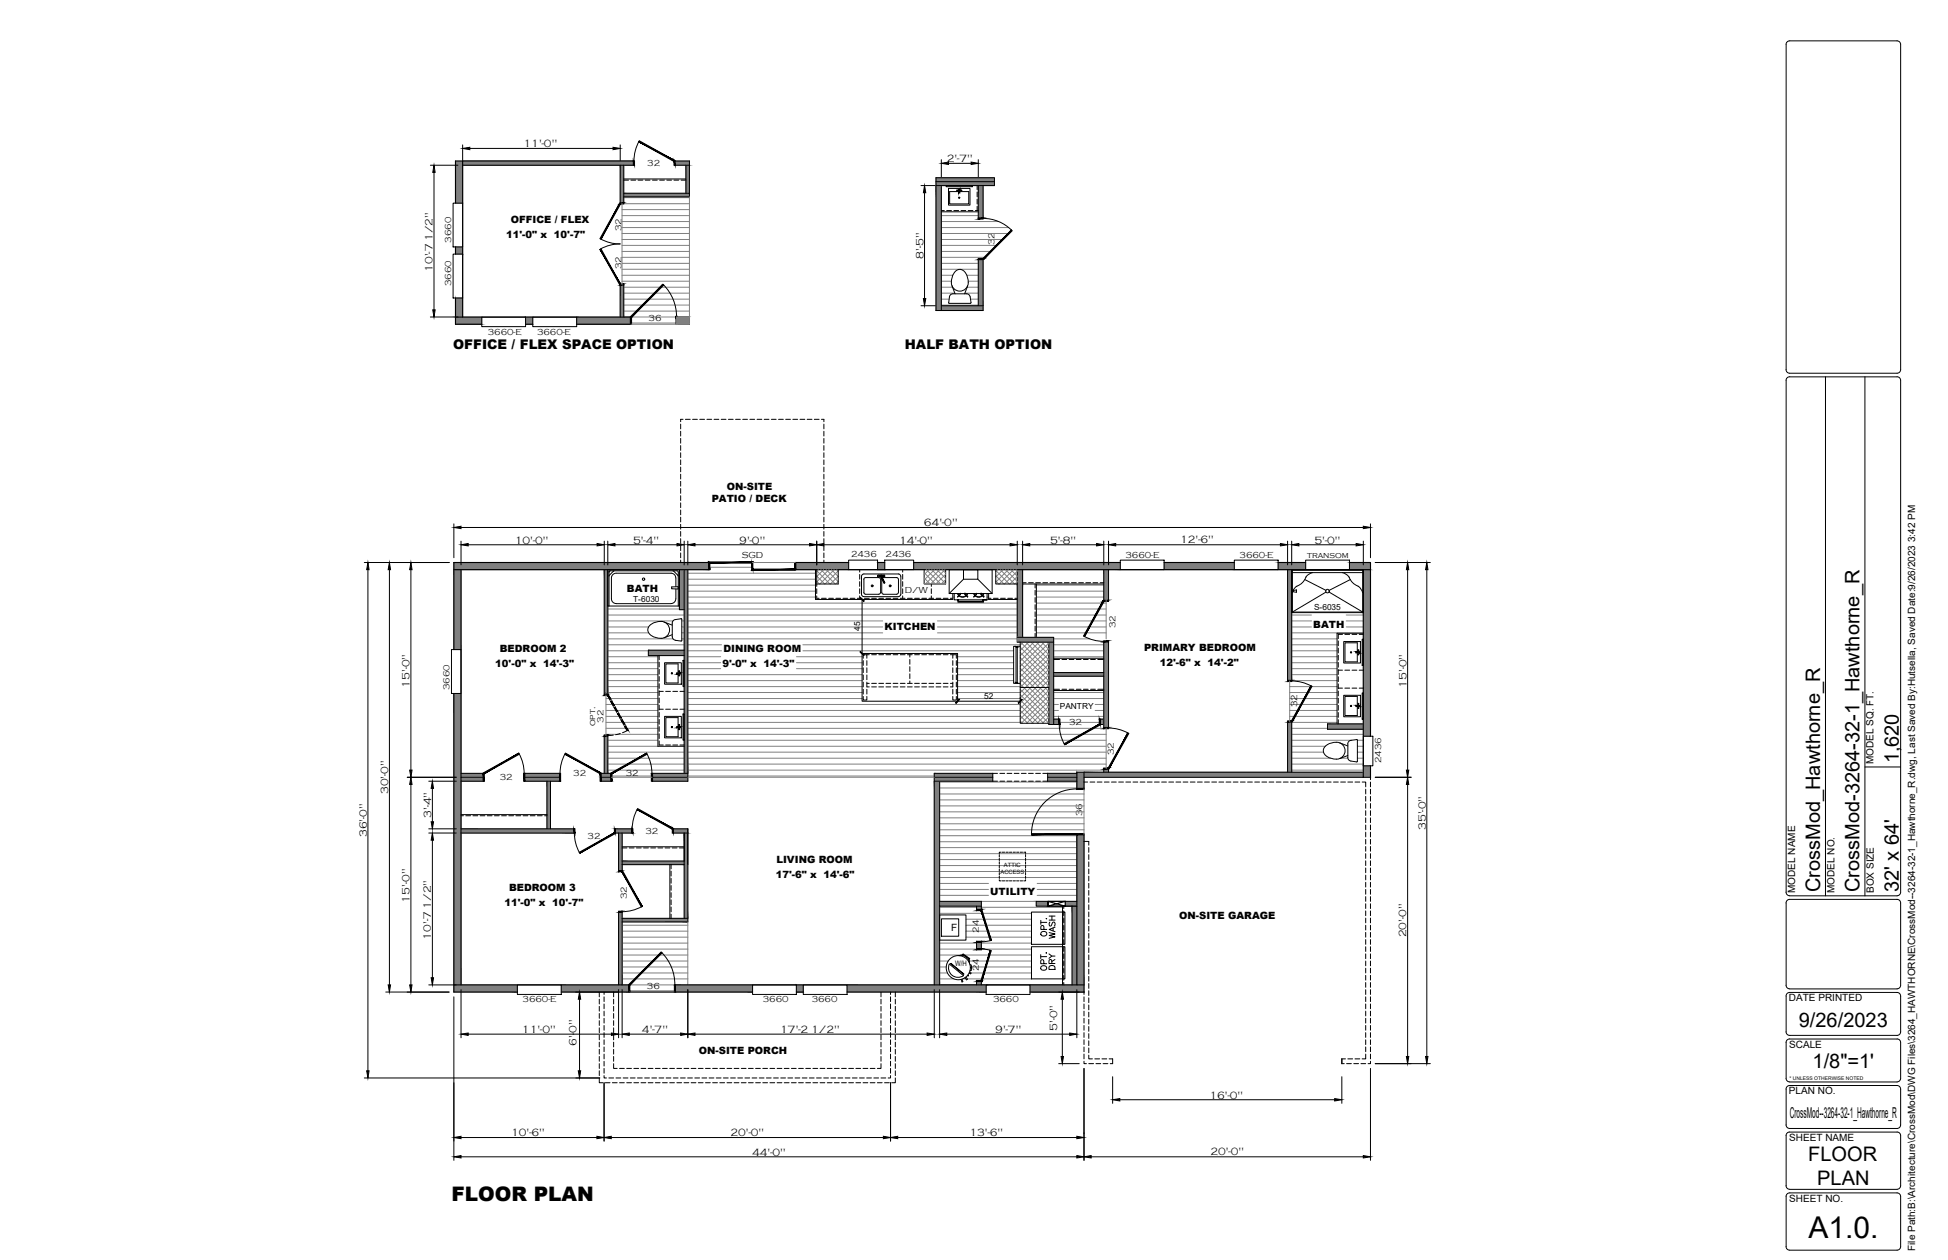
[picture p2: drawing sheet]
<svg xmlns="http://www.w3.org/2000/svg" width="432mm" height="279mm" viewBox="0 0 432 279" stroke-linecap="round" stroke-linejoin="round" font-family="sans-serif">
<defs><g id="words">
<text font-size="6.7" x="400.9" y="274.4">A1.0.</text>
<g font-size="4.4">
<text x="420.9" y="169.3" transform="rotate(-90 420.9 169.3)">1,620</text>
<text x="403.5" y="197.8" transform="rotate(-90 403.5 197.8)">CrossMod_Hawthorne_R</text>
<text x="412.2" y="197.8" transform="rotate(-90 412.2 197.8)">CrossMod-3264-32-1_Hawthorne_R</text>
<text x="420.9" y="197.8" transform="rotate(-90 420.9 197.8)">32' x 64'</text>
<text x="398.7" y="227.6">9/26/2023</text>
<text x="401.8" y="236.7">1/8&quot;=1'</text>
<text x="400.8" y="257.5">FLOOR</text>
<text x="402.8" y="262.8">PLAN</text>
<text x="100.1" y="266.2">FLOOR PLAN</text>
</g>
<g font-size="4">
<text x="234.9" y="209.2" transform="rotate(-90 234.9 209.2)">WASH</text>
<text x="234.9" y="216.3" transform="rotate(-90 234.9 216.3)">DRY</text>
</g>
<text font-size="3.3" x="396.7" y="247.9">CrossMod--3264-32-1_Hawthorne_R</text>
<g font-size="3">
<text x="100.4" y="77.4">OFFICE / FLEX SPACE OPTION</text>
<text x="200.6" y="77.4">HALF BATH OPTION</text>
</g>
<g font-size="2.4">
<text x="116.1" y="32.7">11'-0&quot;</text>
<text x="209.9" y="35.9">2'-7&quot;</text>
<text x="204.7" y="57.3" transform="rotate(-90 204.7 57.3)">8'-5&quot;</text>
<text x="95.9" y="60.3" transform="rotate(-90 95.9 60.3)">10'-7 1/2&quot;</text>
<text x="204.8" y="116.6">64'-0&quot;</text>
<text x="114.1" y="120.6">10'-0&quot;</text>
<text x="140.3" y="120.5">5'-4&quot;</text>
<text x="163.9" y="120.6">9'-0&quot;</text>
<text x="199.3" y="120.6">14'-0&quot;</text>
<text x="232.8" y="120.5">5'-8&quot;</text>
<text x="261.6" y="120.5">12'-6&quot;</text>
<text x="291.4" y="120.5">5'-0&quot;</text>
<text x="90.8" y="152.5" transform="rotate(-90 90.8 152.5)">15'-0&quot;</text>
<text x="311.7" y="152.5" transform="rotate(-90 311.7 152.5)">15'-0&quot;</text>
<text x="86.1" y="176.1" transform="rotate(-90 86.1 176.1)">30'-0&quot;</text>
<text x="81.3" y="185.6" transform="rotate(-90 81.3 185.6)">36'-0&quot;</text>
<text x="95.6" y="181.4" transform="rotate(-90 95.6 181.4)">3'-4&quot;</text>
<text x="316" y="184" transform="rotate(-90 316 184)">35'-0&quot;</text>
<text x="90.8" y="200.1" transform="rotate(-90 90.8 200.1)">15'-0&quot;</text>
<text x="95.5" y="208.4" transform="rotate(-90 95.5 208.4)">10'-7 1/2&quot;</text>
<text x="311.7" y="207.9" transform="rotate(-90 311.7 207.9)">20'-0&quot;</text>
<text x="115.7" y="229.1">11'-0&quot;</text>
<text x="127.8" y="231.8" transform="rotate(-90 127.8 231.8)">6'-0&quot;</text>
<text x="142.3" y="229.1">4'-7&quot;</text>
<text x="173" y="229">17'-2 1/2&quot;</text>
<text x="220.6" y="229.1">9'-7&quot;</text>
<text x="234.4" y="228.6" transform="rotate(-90 234.4 228.6)">5'-0&quot;</text>
<text x="268.1" y="243.6">16'-0&quot;</text>
<text x="161.9" y="251.9">20'-0&quot;</text>
<text x="113.3" y="252">10'-6&quot;</text>
<text x="166.7" y="256.3">44'-0&quot;</text>
<text x="214.9" y="252">13'-6&quot;</text>
<text x="268.3" y="256.2">20'-0&quot;</text>
</g>
<g font-size="2.2">
<text x="112.2" y="52.8">11'-0&quot; x 10'-7&quot;</text>
<text x="113.3" y="49.4">OFFICE / FLEX</text>
<text x="157.8" y="111.4">PATIO / DECK</text>
<text x="161.1" y="108.7">ON-SITE</text>
<text x="139" y="131.2">BATH</text>
<text x="196.1" y="139.8">KITCHEN</text>
<text x="291.1" y="139.2">BATH</text>
<text x="109.8" y="147.9">10'-0&quot; x 14'-3&quot;</text>
<text x="110.8" y="144.5">BEDROOM 2</text>
<text x="160.1" y="147.9">9'-0&quot; x 14'-3&quot;</text>
<text x="160.3" y="144.5">DINING ROOM</text>
<text x="253.6" y="144.3">PRIMARY BEDROOM</text>
<text x="257.1" y="147.6">12'-6&quot; x 14'-2&quot;</text>
<text x="415.3" y="169.4" transform="rotate(-90 415.3 169.4)">MODEL SQ. FT.</text>
<text x="172.1" y="191.3">LIVING ROOM</text>
<text x="112.8" y="197.5">BEDROOM 3</text>
<text x="171.9" y="194.7">17'-6&quot; x 14'-6&quot;</text>
<text x="111.8" y="200.9">11'-0&quot; x 10'-7&quot;</text>
<text x="219.5" y="198.4">UTILITY</text>
<text x="261.4" y="203.8">ON-SITE GARAGE</text>
<text x="397.9" y="198" transform="rotate(-90 397.9 198)">MODEL NAME</text>
<text x="406.6" y="198" transform="rotate(-90 406.6 198)">MODEL NO.</text>
<text x="415.4" y="198" transform="rotate(-90 415.4 198)">BOX SIZE</text>
<text x="210.8" y="206.5">F</text>
<text x="396.5" y="222.1">DATE PRINTED</text>
<text x="154.9" y="233.8">ON-SITE PORCH</text>
<text x="396.6" y="232.4">SCALE</text>
<text x="396.5" y="242.7">PLAN NO.</text>
<text x="396.6" y="253">SHEET NAME</text>
<text x="396.6" y="266.5">SHEET NO.</text>
<text x="424.5" y="277.4" transform="rotate(-90 424.5 277.4)">File Path:B:\Architecture\CrossMod\DWG Files\3264_HAWTHORNE\CrossMod--3264-32-1_Hawthorne_R.dwg, Last Saved By:Hutsella, Saved Date:9/26/2023 3:42 PM</text>
</g>
<g font-size="2">
<text x="143.5" y="36.8">32</text>
<text x="100" y="53.8" transform="rotate(-90 100 53.8)">3660</text>
<text x="137.8" y="51.3" transform="rotate(-90 137.8 51.3)">32</text>
<text x="137.8" y="59.8" transform="rotate(-90 137.8 59.8)">32</text>
<text x="220.4" y="54.4" transform="rotate(-90 220.4 54.4)">32</text>
<text x="100" y="63.5" transform="rotate(-90 100 63.5)">3660</text>
<text x="143.8" y="71.3">36</text>
<text x="108.1" y="74.2">3660-E</text>
<text x="119" y="74.2">3660-E</text>
<text x="164.4" y="123.8">SGD</text>
<text x="188.6" y="123.6">2436</text>
<text x="196.3" y="123.6">2436</text>
<text x="249.5" y="123.8">3660-E</text>
<text x="274.8" y="123.8">3660-E</text>
<text x="289.7" y="123.7">transom</text>
<text x="200.6" y="131.5">D/W</text>
<text x="247.3" y="139.3" transform="rotate(-90 247.3 139.3)">32</text>
<text x="99.6" y="153" transform="rotate(-90 99.6 153)">3660</text>
<text x="132" y="161" transform="rotate(-90 132 161)">opt.</text>
<text x="133.8" y="160.3" transform="rotate(-90 133.8 160.3)">32</text>
<text x="237" y="160.8">32</text>
<text x="287.5" y="156.8" transform="rotate(-90 287.5 156.8)">32</text>
<text x="246.9" y="167.4" transform="rotate(-90 246.9 167.4)">32</text>
<text x="110.8" y="173">32</text>
<text x="127.1" y="172">32</text>
<text x="138.7" y="172.1">32</text>
<text x="306.2" y="169.2" transform="rotate(-90 306.2 169.2)">2436</text>
<text x="130.3" y="186">32</text>
<text x="143.1" y="184.9">32</text>
<text x="239.9" y="181" transform="rotate(-90 239.9 181)">36</text>
<text x="138.9" y="199.4" transform="rotate(-90 138.9 199.4)">32</text>
<text x="217" y="206.8" transform="rotate(-90 217 206.8)">24</text>
<text x="217" y="215.4" transform="rotate(-90 217 215.4)">24</text>
<text x="143.4" y="219.4">36</text>
<text x="115.8" y="222.3">3660-E</text>
<text x="169.1" y="222.3">3660</text>
<text x="179.9" y="222.3">3660</text>
<text x="220.1" y="222.3">3660</text>
</g>
<g font-size="1.8">
<text x="140.4" y="133.4">T-6030</text>
<text x="291.3" y="135.2">S-6035</text>
<text x="190.7" y="139.9" transform="rotate(-90 190.7 139.9)">45</text>
<text x="218.2" y="155.1">52</text>
<text x="234.9" y="157.1">PANTRY</text>
</g>
<text font-size="1.7" x="211.7" y="214.3">W/H</text>
<g font-size="1.3">
<text x="221.8" y="193.9">ACCESS</text>
<text x="222.5" y="192.3">ATTIC</text>
</g>
<text font-size="1.1" x="396.7" y="239.5">* UNLESS OTHERWISE NOTED</text>
</g></defs>
<!-- layer: SALESLIT -->
<g fill="#808080" stroke="#808080" stroke-width=".22">
<path d="M215.5 41.1h4.9z"/>
<path d="M240.3 171.2l61.9 1.2v-1.2zM240.3 171.2l61.9 1.2h-61.9z"/>
<path d="M244.7 170.4l1 .8v-.8zM244.7 170.4l1 .8h-1z"/>
<path d="M285.4 160l.9 11.2v-11.2zM285.4 160l.9 11.2h-.9z"/>
<path d="M238.7 171.2l1.6 3.7v-3.7zM238.7 171.2l1.6 3.7h-1.6z"/>
<path d="M294.3 160.5l7.9 1.2v-1.2zM294.3 160.5l7.9 1.2h-7.9z"/>
<path d="M243.8 159.5l.9 1.2v-1.2zM243.8 159.5l.9 1.2h-.9z"/>
<path d="M232.5 142.4l1.1 18.3v-18.3zM232.5 142.4l1.1 18.3h-1.1z"/>
<path d="M233.6 159.5l1.2 1.2v-1.2zM233.6 159.5l1.2 1.2h-1.2z"/>
<path d="M100.6 218.4l14.1 1.6v-1.6zM100.6 218.4l14.1 1.6h-14.1z"/>
<path d="M100.6 153.8l1.6 64.6v-64.6zM100.6 153.8l1.6 64.6h-1.6z"/>
<path d="M100.6 126.3l1.6 17.7v-17.7zM100.6 126.3l1.6 17.7h-1.6z"/>
<path d="M100.6 124.7l56.6 1.6v-1.6zM100.6 124.7l56.6 1.6h-56.6z"/>
<path d="M102.2 183.8l25.1 .9v-.9zM102.2 183.8l25.1 .9h-25.1z"/>
<path d="M102.2 171.5l5 .9v-.9zM102.2 171.5l5 .9h-5zM102.2 172.4l5 .8v-.8zM102.2 172.4l5 .8h-5z"/>
<path d="M176.3 124.7l11.8 1.6v-1.6zM176.3 124.7l11.8 1.6h-11.8z"/>
<path d="M194.5 124.7l1.6 1.6v-1.6zM194.5 124.7l1.6 1.6h-1.6z"/>
<path d="M202.5 124.7l45.8 1.6v-1.6zM202.5 124.7l45.8 1.6h-45.8z"/>
<path d="M258 124.7l15.6 1.6v-1.6zM258 124.7l15.6 1.6h-15.6z"/>
<path d="M283.3 124.7l6.1 1.6v-1.6zM283.3 124.7l6.1 1.6h-6.1z"/>
<path d="M299.1 124.7l4.7 1.6v-1.6zM299.1 124.7l4.7 1.6h-4.7z"/>
<path d="M151.7 126.3l.8 45.2v-45.2zM151.7 126.3l.8 45.2h-.8z"/>
<path d="M150.6 126.3l1.1 8.1v-8.1zM150.6 126.3l1.1 8.1h-1.1z"/>
<path d="M150.6 134.4l1.1 .8v-.8zM150.6 134.4l1.1 .8h-1.1z"/>
<path d="M133.9 126.3l.8 27.8v-27.8zM133.9 126.3l.8 27.8h-.8z"/>
<path d="M225.5 126.3l1.2 3.2v-3.2zM225.5 126.3l1.2 3.2h-1.2z"/>
<path d="M225.5 129.5l1.2 11.8v-11.8zM225.5 129.5l1.2 11.8h-1.2z"/>
<path d="M244.7 126.3l1 6.9v-6.9zM244.7 126.3l1 6.9h-1z"/>
<path d="M302.2 126.3l1.6 9.5v-9.5zM302.2 126.3l1.6 9.5h-1.6z"/>
<path d="M302.2 135.8l1.6 27.5v-27.5zM302.2 135.8l1.6 27.5h-1.6z"/>
<path d="M285.4 126.3l.9 24.7v-24.7zM285.4 126.3l.9 24.7h-.9z"/>
<path d="M302.2 169.8l1.6 2.6v-2.6zM302.2 169.8l1.6 2.6h-1.6z"/>
<path d="M244.7 142.2l1 19.2v-19.2zM244.7 142.2l1 19.2h-1z"/>
<path d="M233.6 149.1l11.1 .8v-.8zM233.6 149.1l11.1 .8h-11.1z"/>
<path d="M124.4 218.4l15.1 1.6v-1.6zM124.4 218.4l15.1 1.6h-15.1z"/>
<path d="M238.7 185l1.6 33.4v-33.4zM238.7 185l1.6 33.4h-1.6z"/>
<path d="M137.1 202.2l.8 16.2v-16.2zM137.1 202.2l.8 16.2h-.8z"/>
<path d="M228.3 218.4l12 1.6v-1.6zM228.3 218.4l12 1.6h-12z"/>
<path d="M232.2 171.5l6.5 .9v-.9zM232.2 171.5l6.5 .9h-6.5zM232.2 172.4l6.5 .8v-.8zM232.2 172.4l6.5 .8h-6.5z"/>
<path d="M236.1 199.9l2.6 1v-1zM236.1 199.9l2.6 1h-2.6z"/>
<path d="M237.6 200.9l1.1 17.5v-17.5zM237.6 200.9l1.1 17.5h-1.1z"/>
<path d="M176.5 218.4l1.6 1.6v-1.6zM176.5 218.4l1.6 1.6h-1.6z"/>
<path d="M187.8 218.4l30.8 1.6v-1.6zM187.8 218.4l30.8 1.6h-30.8z"/>
<path d="M149.6 218.4l17.2 1.6v-1.6zM149.6 218.4l17.2 1.6h-17.2z"/>
<path d="M143.7 144.2l8 1.2v-1.2zM143.7 144.2l8 1.2h-8z"/>
<path d="M144.5 171.5l8 .9v-.9zM144.5 171.5l8 .9h-8z"/>
<path d="M144.5 172.4l8 .8v-.8zM144.5 172.4l8 .8h-8z"/>
<path d="M116.2 171.5l7.9 .9v-.9zM116.2 171.5l7.9 .9h-7.9zM116.2 172.4l7.9 .8v-.8zM116.2 172.4l7.9 .8h-7.9z"/>
<path d="M133.1 171.5l2.4 .9v-.9zM133.1 171.5l2.4 .9h-2.4zM133.1 172.4l2.4 .8v-.8zM133.1 172.4l2.4 .8h-2.4z"/>
<path d="M121.2 173.2l.8 10.6v-10.6zM121.2 173.2l.8 10.6h-.8z"/>
<path d="M133.9 163.1l.8 8.4v-8.4zM133.9 163.1l.8 8.4h-.8z"/>
<path d="M208.3 199.9l9.2 1v-1zM208.3 199.9l9.2 1h-9.2z"/>
<path d="M207.1 173.2l1.2 45.2v-45.2zM207.1 173.2l1.2 45.2h-1.2z"/>
<path d="M207.1 171.5l12.9 .9v-.9zM207.1 171.5l12.9 .9h-12.9zM207.1 172.4l12.9 .8v-.8zM207.1 172.4l12.9 .8h-12.9z"/>
<path d="M225.5 141.3l8.1 1.1v-1.1zM225.5 141.3l8.1 1.1h-8.1z"/>
<path d="M149.1 183.8l3.4 .9v-.9zM149.1 183.8l3.4 .9h-3.4z"/>
<path d="M136.3 183.8l3.8 .9v-.9zM136.3 183.8l3.8 .9h-3.8z"/>
<path d="M151.7 184.7l.8 18.9v-18.9zM151.7 184.7l.8 18.9h-.8z"/>
<path d="M137.1 184.7l.8 8.5v-8.5zM137.1 184.7l.8 8.5h-.8z"/>
<path d="M137.9 190.9l13.8 .8v-.8zM137.9 190.9l13.8 .8h-13.8z"/>
<path d="M216.5 217.5l1 .9v-.9zM216.5 217.5l1 .9h-1z"/>
<path d="M216.5 200.9l1 .9v-.9zM216.5 200.9l1 .9h-1z"/>
<path d="M216.5 208.9l1 1.6v-1.6zM216.5 208.9l1 1.6h-1z"/>
<path d="M229.7 199.9l2.6 1v-1zM229.7 199.9l2.6 1h-2.6z"/>
<path d="M137.9 203.6l14.6 .8v-.8zM137.9 203.6l14.6 .8h-14.6z"/>
<path d="M101 70.3l5.8 1.6v-1.6zM101 70.3l5.8 1.6h-5.8z"/>
<path d="M101 66.1l1.6 4.2v-4.2zM101 66.1l1.6 4.2h-1.6z"/>
<path d="M101 54.8l1.6 1.5v-1.5zM101 54.8l1.6 1.5h-1.6z"/>
<path d="M101 35.7l1.6 9.3v-9.3zM101 35.7l1.6 9.3h-1.6z"/>
<path d="M102.6 35.7l37.9 .9v-.9zM102.6 35.7l37.9 .9v-.9zM102.6 35.7l37.9 .9h-37.9zM102.6 35.7l37.9 .9h-37.9z"/>
<path d="M127.8 70.3l12 1.6v-1.6zM127.8 70.3l12 1.6h-12z"/>
<path d="M116.5 70.3l1.6 1.6v-1.6zM116.5 70.3l1.6 1.6h-1.6z"/>
<path d="M137.5 63.1l.8 7.2v-7.2zM137.5 63.1l.8 7.2h-.8z"/>
<path d="M149.5 35.7l3.3 .9v-.9zM149.5 35.7l3.3 .9h-3.3z"/>
<path d="M152 36.6l.8 6.3v-6.3zM152 36.6l.8 6.3h-.8z"/>
<path d="M137.5 36.6l.8 8.5v-8.5zM137.5 36.6l.8 8.5h-.8z"/>
<path d="M138.3 42.9l14.5 .7v-.7zM138.3 42.9l14.5 .7h-14.5z"/>
<path d="M150 70.3v1.6l2.8-1.6zM150 71.9l2.8-1.6v1.6z"/>
<path d="M207.5 41.1l1.2 27.8v-27.8zM207.5 41.1l1.2 27.8h-1.2z"/>
<path d="M208.7 67.8l9.2 1.1v-1.1zM208.7 67.8l9.2 1.1h-9.2z"/>
<path d="M207.5 39.4l12.9 .9v-.9zM207.5 39.4l12.9 .9h-12.9z"/>
<path d="M207.5 40.3l12.9 .8v-.8zM207.5 40.3l12.9 .8h-12.9z"/>
<path d="M207.5 41.1h2.2zM207.5 41.1h2.2z"/>
<path d="M216.9 41.1l1 7.4v-7.4zM216.9 41.1l1 7.4h-1z"/>
<path d="M216.9 57.4l1 10.4v-10.4zM216.9 57.4l1 10.4h-1z"/>
</g>
<g fill="none" stroke="#808080" stroke-width=".22">
<path d="M137.9 45.2h14.9M137.9 46.5h14.9M137.9 47.8h14.9M137.9 49.1h14.9M137.9 50.5h14.9M137.9 51.8h14.9M137.9 53.1h14.9M137.9 54.4h14.9M137.9 55.8h14.9M137.9 57.1h14.9M137.9 58.4h14.9M137.9 59.7h14.9"/>
<path d="M137.9 45.1v18M138.3 43.8h14.5M152.8 43.6v26.7M208.7 47.8h8.2M208.7 49.1h12.7M208.7 50.5h14.9M208.7 51.8h14.9M208.7 53.1h13.6M208.7 54.4h12.2M208.7 55.8h10.9M208.7 57.1h9.6M208.7 58.4h8.2"/>
<path d="M208.7 59.7h8.2M137.9 61h14.9M137.9 62.4h14.9M138.3 63.7h14.5M138.3 65h14.5M138.3 66.3h14.5M138.3 67.6h14.5M138.3 69h14.5M138.3 70.3h14.5M139.8 71.6h10.2M139.8 71.9h10.2M208.7 63.7h2.4"/>
<path d="M208.7 65h2.9M208.7 66.3h1.7M208.7 67.6h8.2M208.7 61h2.5M208.7 62.4h2.2M213.9 65h3M214.3 61h2.6M214.4 63.7h2.5M214.6 62.4h2.3M215.1 66.3h1.8M134.7 136.4h17M134.7 137.7h14.5"/>
<path d="M134.7 139h9.1M134.7 135h15.9M151.1 137.7h.6M151.1 139h.6M152.5 136.4h73M152.5 137.7h43.2M152.5 139h43.2M152.5 127.1h28.3M152.5 128.4h28.3M152.5 129.8h28.3M152.5 131.1h28.3M152.5 132.4h28.3"/>
<path d="M152.5 133.7h73M152.5 135h73M157.2 125.8h9.6M166.8 124.7h9.5M181 128.9l.6 .6M181 127.7l1.8 1.8M181 126.6l3 2.9M181.4 126.3l-.4 .4M182 126.3l3.1 3.2M182.6 126.3l-1.6 1.6M183.1 126.3l2.7 2.7M183.7 126.3l-2.7 2.7"/>
<path d="M184.3 126.3l1.5 1.5M184.9 126.3l-3.2 3.2M185.5 126.3l.3 .3-2.9 2.9M185.8 127.8l-1.7 1.7M185.8 128.9l-.5 .6M204.9 129.3l.1 .2M204.9 128.2l1.3 1.3M204.9 127l2.4 2.5M205.3 126.3l3.2 3.2M206 126.3l-1.1 1.1M206.5 126.3l3.1 3.1M207.1 126.3l-2.2 2.3"/>
<path d="M207.7 126.3l1.9 1.9M207.8 137.7h17.7M207.8 139h17.7M208.3 126.3l-3.2 3.2M208.9 126.3l.7 .8M209.5 126.3l-3.2 3.2M209.6 127.3l-2.1 2.2M209.6 128.5l-1 1M211.2 132.4h.3M218.8 132.4h.3M220.7 128.8l.7 .7M220.7 127.7l1.8 1.8"/>
<path d="M220.7 126.5l3 3M221.1 126.3l-.4 .5M221.7 126.3l3.2 3.2M222.3 126.3l-1.6 1.6M222.9 126.3l2.6 2.6M223.5 126.3l-2.8 2.8M224 126.3l1.5 1.4M224.7 126.3l-3.2 3.2M225.2 126.3l.3 .3M225.5 126.7l-2.8 2.8M225.5 127.8l-1.7 1.7M225.5 129l-.5 .5"/>
<path d="M229.7 136.4h15.5M229.7 137.7h15.5M229.7 139h15.5M229.7 129.8h15M229.7 131.1h15M229.7 132.4h15M229.7 133.7h15.5M229.7 135h15.5M245.2 132.7v9M286.3 136.4h4.4M286.3 137.7h4.4M286.3 139h4.4"/>
<path d="M298.4 136.4h3.8M298.4 137.7h3.8M298.4 139h3.8M134.3 154.9h11.5M134.3 156.2h11.5M134.3 157.5h11.5M134.3 158.9h11.5M134.3 154.1v9M134.7 140.3h9.1M134.7 141.7h14.5M134.7 143h17M134.7 144.3h9"/>
<path d="M134.7 145.6h11.1M134.7 147h11.1M134.7 148.3h11.1M134.7 149.6h11.1M134.7 150.9h11.1M134.7 152.3h11.1M134.7 153.6h11.1M151.1 140.3h.6M151.1 141.7h.6M152.5 140.3h43.2M152.5 141.7h73M152.5 143h7.4"/>
<path d="M152.5 144.3h7.4M152.5 145.6h7.2M152.5 147h7.2M152.5 148.3h7.2M152.5 149.6h38.6M152.5 150.9h38.6M152.5 152.3h38.6M152.5 153.6h38.6M152.5 154.9h38.6M152.5 156.2h73.6M152.5 157.5h73.6l2.9 2.9M152.5 158.9h73.6"/>
<path d="M176.6 145.6h14.5M176.6 147h14.5M176.6 148.3h14.5M178 143h48.1M178 144.3h46.7M207.8 140.3h17.7M212.3 145.6h12.4M212.3 147h12.4M212.3 148.3h12.4M212.3 149.6h12.4M212.3 150.9h12.4M212.3 152.3h13.8"/>
<path d="M212.3 153.6h13.8M212.3 154.9h13.8M226.1 151.7l6.4 6.4M226.1 150.5l6.4 6.4M226.1 149.4l6.4 6.3M226.1 148.2l6.4 6.3M226.1 147l6.4 6.4M226.1 145.8l6.4 6.4M226.1 144.7l6.4 6.3M226.1 143.5l6.4 6.4M226.1 159.9l.6 .5M226.1 158.7l1.7 1.7"/>
<path d="M226.1 156.4l4.1 4M226.1 155.2l5.2 5.2M226.1 154l6.4 6.4M226.1 152.9l6.4 6.3M226.2 142.4l6.3 6.3M226.8 142.4l-.7 .7M227.4 142.4l5.1 5.1M228 142.4l-1.9 1.9M228.5 142.4l4 3.9M229.2 142.4l-3.1 3M229.7 142.4l2.8 2.8M229.7 140.3h15.5"/>
<path d="M230.3 142.4l-4.2 4.2M230.9 142.4l1.6 1.6M231.5 142.4l-5.4 5.4M232.1 142.4l.4 .4M232.5 142.6l-6.4 6.3M232.5 143.7l-6.4 6.4M232.5 144.9l-6.4 6.4M232.5 146.1l-6.4 6.3M232.5 147.3l-6.4 6.3M232.5 148.4l-6.4 6.4M232.5 149.6l-6.4 6.4M232.5 150.8l-6.4 6.3"/>
<path d="M232.5 151.9l-6.4 6.4M232.5 153.1l-6.4 6.3M232.5 154.3l-6.1 6.1M232.5 155.4l-4.9 5M232.5 156.6l-3.8 3.8M232.5 157.8l-2.6 2.6M232.5 159l-1.4 1.4M233.6 141.7h7.9M233.6 143h11.1M233.6 144.3h11.1M233.6 145.6h11.1M233.6 153.6h11.1"/>
<path d="M233.6 154.9h11.1M233.6 156.2h1M233.6 157.5h1M233.6 158.9h11.1M242.8 156.2h1.9M242.8 157.5h1.9M285.9 152.3h10.5M285.9 153.6h10.5M285.9 154.9h10.5M285.9 156.2h10.5M285.9 157.5h10.5M285.9 158.9h10.5"/>
<path d="M285.9 151v9M286.3 140.3h15.9M286.3 141.7h10.1M286.3 143h10.1M286.3 144.3h10.1M286.3 145.6h10.1M286.3 147h10.1M286.3 148.3h10.1M286.3 149.6h10.1M286.3 150.9h10.1M134.3 160.2h11.5M134.3 161.5h11.5"/>
<path d="M134.3 162.8h11.5M134.7 164.1h11.1M134.7 165.5h11.1M134.7 166.8h17M134.7 168.1h17M134.7 169.4h17M134.7 170.8h17M135.5 172.1h9M135.5 172.4h9M152.5 160.2h73.6M152.5 161.5h92.7M152.5 162.8h92.7"/>
<path d="M152.5 164.1h92.7M152.5 165.5h92.7M152.5 166.8h92.7M152.5 168.1h92.7M152.5 169.4h92.7M152.5 170.8h92.2M152.5 172.1h54.6M152.5 172.4h54.6M208.3 173.4h30.4M208.3 174.7h30.4M208.3 176.1h32M208.3 177.4h32"/>
<path d="M208.3 178.7h32M232.5 160.1l-.3 .3M234.8 160.2h9M240.3 174.9v10.1M245.2 161.4v9M286.3 160.2h10.1M286.3 161.5h8M286.3 162.8h15.9M286.3 164.1h13.3M286.3 165.5h7.5M286.3 166.8h7.1M286.3 168.1h8.6"/>
<path d="M286.3 169.4h15.9M286.3 170.8h15.9M297.2 168.1h1.6M300.9 164.1h1.3M300.9 165.5h1.3M300.9 166.8h1.3M300.9 168.1h1.3M208.3 180h32M208.3 181.4h32M208.3 182.7h32M208.3 184h32M208.3 185.3h30.4"/>
<path d="M208.3 186.6h30.4M208.3 188h30.4M208.3 189.3h30.4M208.3 190.6h30.4M208.3 191.9h30.4M208.3 193.3h30.4M208.3 194.6h30.4M208.3 195.9h10.8M208.3 197.2h10.8M208.3 198.5h10.8M217.5 199.9h12.2M229.9 195.9h8.8"/>
<path d="M229.9 197.2h8.8M229.9 198.5h8.8M137.9 211.8h14.6M137.9 213.1h14.6M137.9 214.4h14.6M137.9 215.8h14.6M137.9 217.1h14.6M137.9 205.2h14.6M137.9 206.5h14.6M137.9 207.8h14.6M137.9 209.1h14.6M137.9 210.5h14.6"/>
<path d="M139.5 218.4h10.1M139.5 219.7h10.1M139.5 220h10.1M152.5 204.4v14M208.3 211.8h4.7M208.3 213.1h1.9M208.3 214.4h1.4M208.3 215.8h1.7M208.3 217.1h3.1M208.3 218.4h8.2M208.3 209.1h8.2M208.3 210.5h8.2"/>
<path d="M208.3 201.2h8.2M208.3 202.5h20.3M213.4 217.1h.7M213.9 211.8h14.7M214.1 205.2h14.5M214.1 206.5h14.5M214.1 207.8h14.5M214.1 203.8h14.5M214.4 217.1h14.2M214.9 213.1h13.7M215.2 215.8h13.4M215.3 214.4h13.3"/>
<path d="M217.5 218.4h1.5M217.5 209.1h11.1M217.5 210.5h11.1M217.5 201.2h18M228.7 218.4h6.8"/>
</g>
<!-- layer: IP -->
<g fill="none" stroke="#000" stroke-width=".22">
<path d="M101 35.7h39.5M102.6 36.6h37.9M137.5 36.6v8.5M138.3 36.6v8.5M149.5 35.7h3.3v7.9h-14.5M149.5 36.6h3.3M152 36.6v6.3M138.3 42.9h14.5M207.5 41.1h12.9v-1.7h-12.9v29.5M207.5 40.3h12.9M208.7 41.1v27.8M216.9 41.1v7.4"/>
<path d="M216.9 57.4v10.4M217.9 41.1v7.4M217.9 57.4v10.4M137.5 63.1v7.2M138.3 63.1v7.2M207.5 68.9h10.4M208.7 67.8h9.2M217.9 67.8v1.1h-10.4M133.9 126.3v27.8M134.7 126.3v27.8M150.6 126.3v8.9h1.1M151.7 126.3v45.2"/>
<path d="M152.5 126.3v46.9h-8M225.5 126.3v16.1h8.1M226.7 126.3v15M244.7 126.3v6.9M245.7 126.3v6.9M285.4 126.3v24.7M286.3 126.3v24.7M151.7 144.2h-8v1.2h8M225.5 141.3h8.1v19.4M232.5 142.4v18.3h2.4M233.6 159.5h1.3M233.6 149.1h11.1"/>
<path d="M233.6 149.9h11.1M243.8 159.5h.9M244.7 142.2v19.2M245.7 142.2v19.2M285.4 160v11.2M286.3 160v11.2M102.2 172.4h5M102.2 173.2h5M102.2 171.5h5M116.2 172.4h7.9M116.2 173.2h7.9M116.2 171.5h7.9"/>
<path d="M121.2 173.2v10.6M122 173.2v10.6M133.1 172.4h2.4M133.1 173.2h2.4M133.1 171.5h2.4M133.9 163.1v8.4M134.7 163.1v8.4M144.5 172.4h8M144.5 171.5h8M207.1 172.4h12.9M207.1 173.2h12.9v-1.7h-12.9v46.9M208.3 173.2v45.2"/>
<path d="M232.2 172.4h6.5M238.7 171.2h63.5M238.7 171.5h-6.5v1.7h6.5M240.3 172.4h63.5M243.8 160.7h.9M244.7 170.4v.8M245.7 170.4v.8M302.2 160.5h-7.9v1.2h7.9M102.2 183.8h25.1M102.2 184.7h25.1M136.3 183.8h3.8M136.3 184.7h3.8"/>
<path d="M137.1 184.7v8.5M137.9 191.7h13.8M137.9 190.9h13.8M137.9 184.7v8.5M149.1 183.8h3.4v20.6h-14.6M149.1 184.7h3.4M151.7 184.7v18.9M208.3 199.9h9.2v1.9M238.7 199.9h-9v1h9M137.1 202.2v16.2M137.9 202.2v16.2M137.9 203.6h14.6"/>
<path d="M208.3 200.9h9.2M216.5 200.9v.9M216.5 208.9v1.6M216.5 217.5v.9M217.5 208.9v1.6M217.5 217.5v.9M237.6 200.9v17.5"/>
</g>
<!-- layer: FPEW -->
<g fill="none" stroke="#000" stroke-width=".25">
<path d="M101 35.7v9.3M102.6 35.7v34.6M101 54.8v1.5M101 66.1v5.8h5.8M101 70.3h38.8M116.5 71.9h1.6M127.8 71.9h12M150 70.3h2.8v1.6h-2.8M100.6 126.3h56.6M102.2 126.3v92.1M157.2 124.7h-56.6v19.3M176.3 124.7h11.8"/>
<path d="M176.3 126.3h127.5M194.5 124.7h1.6M202.5 124.7h45.8M258 124.7h15.6M283.3 124.7h6.1M299.1 124.7h4.7v38.6M302.2 126.3v46.1M100.6 153.8v66.2h14.1M238.7 171.2v3.7M240.3 171.2v3.7M303.8 169.8v2.6M236.1 199.9l-3.8 1v-1l3.8 1h-3.8v-1h3.8v1"/>
<path d="M238.7 185v33.4M240.3 185v35h-12M100.6 218.4h38.9M124.4 220h15.1M149.6 220h17.2M149.6 218.4h90.7M176.5 220h1.6M187.8 220h30.8"/>
</g>
<!-- layer: DR -->
<g fill="#000" stroke="#000" stroke-width=".22">
<path d="M140.4 35.7l.3 .9v-.9zM140.4 35.7l.3 .9h-.3z"/>
<path d="M141.7 31.2l-.1 .3 8 4.1zM141.6 31.5l8 4.1-.1 .2z"/>
<path d="M149.4 35.7l.2 .9v-.9zM149.4 35.7l.2 .9h-.2z"/>
<path d="M137.4 45l-4.4 7.9 .2 .1zM137.4 45l.2 .2-4.4 7.8z"/>
<path d="M133 55.3l4.6 7.7-4.4-7.8zM133 55.3l4.6 7.7-.2 .2z"/>
<path d="M137.5 45v.2l.8-.2zM137.5 45.2l.8-.2v.2z"/>
<path d="M216.9 48.3v.3l1-.3zM216.9 48.6l1-.3v.3z"/>
<path d="M216.9 57.3v.3l1-.3zM216.9 57.6l1-.3v.3z"/>
<path d="M224.2 51l-6.2 6.5 6.4-6.3zM224.2 51l-6.2 6.5-.2-.1z"/>
<path d="M137.5 63v.2l.8-.2zM137.5 63.2l.8-.2v.2z"/>
<path d="M139.7 70.3v1.6h.3zM139.7 70.3h.3v1.6z"/>
<path d="M146.9 63l-6.9 7.4 7.1-7.2zM146.9 63l-6.9 7.4-.2-.2z"/>
<path d="M149.8 70.1v1.8h.3zM149.8 70.1h.3v1.8z"/>
<path d="M166.6 126.4h9.7v-.2zM166.6 126.4l.3-.2h9.4zM166.6 124.9v1.5l.3-.2zM166.6 124.9l.3-.3v1.6zM157.4 124.9h9.2l.3-.3zM157.1 124.6h9.8l-9.5 .3zM157.1 124.6l.3 1.7v-1.4zM157.1 124.6l.3 1.7h-.3z"/>
<path d="M176.1 124.7l.3 1.6v-1.6zM176.1 124.7l.3 1.6h-.3z"/>
<path d="M244.7 133.4h1v-.3zM244.7 133.1h1l-1 .3z"/>
<path d="M133.9 154.2h.8v-.2zM133.9 154h.8l-.8 .2z"/>
<path d="M134.6 154.2l.5 .9 .3-.1zM134.6 154.2l.3-.2 .5 1z"/>
<path d="M135.4 155.6l.5 .9 .2-.1zM135.4 155.6l.2-.2 .5 1z"/>
<path d="M136.2 157l.5 .9 .2-.2zM136.2 157l.2-.2 .5 .9z"/>
<path d="M136.9 158.3l.5 1 .3-.2zM136.9 158.3l.3-.1 .5 .9z"/>
<path d="M234.7 159.5l.3 1.2v-1.2zM234.7 159.5l.3 1.2h-.3z"/>
<path d="M244.5 133.2l-4.3 7.8 .2 .2zM244.5 133.2l.3 .1-4.4 7.9z"/>
<path d="M243.7 159.5l.2 1.2v-1.2zM243.7 159.5l.2 1.2h-.2z"/>
<path d="M244.7 142.4h1v-.3zM244.7 142.1h1l-1 .3z"/>
<path d="M285.4 150.9v.2l.9-.2zM285.4 151.1l.9-.2v.2z"/>
<path d="M285.4 159.9v.2l.9-.2zM285.4 160.1l.9-.2v.2z"/>
<path d="M290.6 152.1l-4.2 8 4.4-7.9zM290.6 152.1l-4.2 8-.2-.2z"/>
<path d="M107.1 171.5v1.7h.2zM107.1 171.5h.2v1.7z"/>
<path d="M107.3 171.6l7.8-4.4-.1-.2zM107.1 171.4l7.9-4.4-7.7 4.6z"/>
<path d="M116.1 171.5v1.7h.2zM116.1 171.5h.2v1.7z"/>
<path d="M124 171.5l.3 1.7v-1.7zM124 171.5l.3 1.7h-.3z"/>
<path d="M125.3 167l-.1 .2 8 4.2zM125.2 167.2l8 4.2-.1 .2z"/>
<path d="M133 171.5l.3 1.7v-1.7zM133 171.5l.3 1.7h-.3z"/>
<path d="M133.9 163.2h.8v-.2zM133.9 163h.8l-.8 .2z"/>
<path d="M135.4 171.5l.3 1.7v-1.7zM135.4 171.5l.3 1.7h-.3z"/>
<path d="M137.7 159.7l.5 .9 .3-.1zM137.7 159.7l.2-.1 .6 .9z"/>
<path d="M138.5 161.1l.5 .9 .2-.1zM138.5 161.1l.2-.1 .5 .9z"/>
<path d="M141.4 179.3l-.2 .2 8 4.2zM141.2 179.5l8 4.2-.1 .2z"/>
<path d="M135.6 171.6l7.8-4.4-.1-.2zM135.5 171.4l7.8-4.4-7.7 4.6z"/>
<path d="M144.4 171.5l.3 1.7v-1.7zM144.4 171.5l.3 1.7h-.3z"/>
<path d="M235.9 164.9l.1 .2 7.7-4.6zM236 165.1l7.7-4.6 .2 .3z"/>
<path d="M238.7 175.1h1.6v-.3zM238.7 174.8h1.6l-1.6 .3z"/>
<path d="M244.7 161.6h1v-.3zM244.7 161.3h1l-1 .3z"/>
<path d="M244.7 170.6h1v-.3zM244.7 170.3h1l-1 .3z"/>
<path d="M250 162.5l-4.2 8 4.4-7.9zM250 162.5l-4.2 8-.2-.1z"/>
<path d="M127.2 183.8v.9h.2zM127.2 183.8h.2v.9z"/>
<path d="M128.4 189l.1 .2 7.7-4.6zM128.5 189.2l7.7-4.6 .2 .2z"/>
<path d="M136.2 183.8v.9h.2zM136.2 183.8h.2v.9z"/>
<path d="M137.1 193.3h.8v-.2zM137.1 193.1h.8l-.8 .2z"/>
<path d="M140 183.8l.3 .9v-.9zM140 183.8l.3 .9h-.3z"/>
<path d="M149 183.8l.3 .9v-.9zM149 183.8l.3 .9h-.3z"/>
<path d="M228.6 185.1h10.1v-.3zM228.6 184.8h10.1l-10.1 .3z"/>
<path d="M238.7 185.1h1.6v-.3zM238.7 184.8h1.6l-1.6 .3z"/>
<path d="M137.1 202.3h.8v-.2zM137.1 202.1h.8l-.8 .2z"/>
<path d="M139.4 218.4v1.6h.2zM139.4 218.4h.2v1.6z"/>
<path d="M137.8 193.3l4.4 7.8 .2-.1zM137.8 193.3l.2-.2 4.4 7.9z"/>
<path d="M146.6 211.1l-7 7.4 7.2-7.2zM146.6 211.1l-7 7.4-.2-.2z"/>
<path d="M149.5 218.4v1.6h.2zM149.5 218.4h.2v1.6z"/>
<path d="M216.5 210.3v.3l1-.3zM216.5 210.6l1-.3v.3z"/>
<path d="M216.5 210.3v.3l1-.3zM216.5 210.6l1-.3v.3z"/>
<path d="M216.5 208.7v.3l1-.3zM216.5 209l1-.3v.3z"/>
<path d="M216.5 208.7v.3l1-.3zM216.5 209l1-.3v.3z"/>
<path d="M217.4 201.9l2.1 6.7 .2-.1zM217.6 201.7l2.1 6.8-2.3-6.6zM216.5 201.9h.9l.2-.2zM216.5 201.7h1.1l-1.1 .2z"/>
<path d="M219.5 210.7l-1.9 7 2.1-6.9zM219.5 210.7l-1.9 7-.2-.3zM216.5 217.7h1.1l-.2-.3zM216.5 217.4h.9l-.9 .3z"/>
</g>
<g fill="none" stroke="#000" stroke-width=".22">
<path d="M141.7 31.3l-1 2.5-.2 1.9M100.4 45h2.2v9.8h-2.2zM100.4 56.3h2.2v9.8h-2.2zM133.1 53l1.8 .7 2.6 .4-2 .2-2.4 .9M217.9 48.4a9 9 0 0 1 6.4 2.7M106.8 70.3h9.7v2.1h-9.7zM118.1 70.3h9.7v2.1h-9.7zM147 63.1a10 10 0 0 1 3 7.2M188.1 124.2h6.4v2.1h-6.4zM196.1 124.2h6.4v2.1h-6.4zM248.3 124.2h9.7v2.1h-9.7zM273.6 124.2h9.7v2.1h-9.7z"/>
<path d="M289.4 124.2h9.7v2.1h-9.7zM100.1 144h2.1v9.8h-2.1zM134.9 154l-.3 .2M240.3 141.1l2.4 .9 2 .2M286.3 151l2 .2 2.4 .9M115 167.1l1 2.4 .2 2M125.3 167.1l-.9 2.4-.3 2M136 163l-1.3 .1M137.5 162.6l-1 .3M139.1 162l-1.1 .5M141.3 179.4l-.9 2.4-.3 2M143.4 167.1l.9 2.4 .2 2"/>
<path d="M234.8 160.6l.2 2 .9 2.4M238.7 174.9a10 10 0 0 0-10.1 10.2M245.7 161.4l2 .3 2.4 .9M302.2 163.3h2.1v6.5h-2.1zM127.3 184.7l.2 2 1 2.4M114.7 218.4h9.7v2.1h-9.7zM142.3 201l-2.5 1-1.9 .2M146.6 211.2a10 10 0 0 1 3 7.2M166.8 218.4h9.7v2.1h-9.7zM178.1 218.4h9.7v2.1h-9.7zM217.5 210.4l2.1 .3M218.6 218.4h9.7v2.1h-9.7z"/>
<path d="M219.6 208.5l-2.1 .4"/>
</g>
<!-- layer: CAB -->
<g fill="none" stroke="#000" stroke-width=".22">
<path d="M138.3 39.7h13.7M138.3 39.9h1M139.8 39.9h1.1M141.4 39.9h1.1M143 39.9h1.1M144.6 39.9h1.1M146.2 39.9h1.1M147.8 39.9h1.1M149.4 39.9h1.1M151 39.9h1M208.7 46.7h.6M208.7 47h8.2"/>
<path d="M209.8 46.7h1.1M211.4 46.7h1.1M213 46.7h1.1M214.6 46.7h1.1M216.2 46.7h.7M216.6 41.1v1M216.6 42.6v1M216.6 44.2v1M216.6 45.8v.9M150.9 94v1.1M150.9 95.6v1.1M150.9 97.2v1.1"/>
<path d="M150.9 98.8v1.1M151.4 93h-.5v.5M151.9 93h1.1M153.5 93h1.1M155.1 93h1.1M156.7 93h1.1M158.3 93h1M159.9 93h1M161.5 93h1M163 93h1.1M164.6 93h1.1M166.2 93h1.1"/>
<path d="M167.8 93h1.1M169.4 93h1.1M171 93h1M172.6 93h1M174.2 93h1M175.7 93h1.1M177.3 93h1.1M178.9 93h1.1M180.5 93h1.1M182.1 93h.5v.5M182.6 94v1.1M182.6 95.6v1.1"/>
<path d="M182.6 97.2v1.1M182.6 98.8v1.1M150.9 100.4v1.1M150.9 102v1M150.9 103.6v1M150.9 105.2v1M150.9 106.7v1.1M150.9 108.3v1.1M150.9 109.9v1.1M150.9 111.5v1.1M150.9 113.1v1.1M150.9 114.7v1"/>
<path d="M150.9 116.3v1M150.9 117.9v1M150.9 119.4v1.1M182.6 100.4v1.1M182.6 102v1M182.6 103.6v1M182.6 105.2v1M182.6 106.7v1.1M182.6 108.3v1.1M182.6 109.9v1.1M182.6 111.5v1.1M182.6 113.1v1.1"/>
<path d="M182.6 114.7v1M182.6 116.3v1M182.6 117.9v1M182.6 119.4v1.1M150.9 121v1.1M150.9 122.6v1.1M150.9 124.2v.5M180.8 126.3v6.6h30.4v-1.3M181 132.1v.6h.6M181 126.3v3.7M181 130.6v1M182.1 132.7h1.1"/>
<path d="M182.6 121v1.1M182.6 122.6v1.1M182.6 124.2v.5M183.7 132.7h1M185.3 132.7h1M185.8 126.3v3.2h-4.8M186.9 132.7h1M188.4 132.7h1.1M190 132.7h1.1M190.6 126.3v.6M190.6 127.4v1M190.6 129v1"/>
<path d="M190.6 130.6v1M190.6 132.1v.6M191.6 132.7h1.1M193.2 132.7h1.1M194.8 132.7h1.1M196.4 132.7h1M198 132.7h1M199.6 132.7h1M200.1 126.3v.6M200.1 127.4v1M200.1 129v1M200.1 130.6v1"/>
<path d="M200.1 132.1v.6M201.1 132.7h1.1M202.7 132.7h1.1M204.3 132.7h1.1M204.9 126.3v3.2h4.7v-3.2M205.9 132.7h1.1M206.4 129.5v.5M206.4 130.6v1M206.4 132.1v.6M207.5 132.7h1.1M209.1 132.7h1M210.4 126.3h9.5v5.3h-9.5z"/>
<path d="M210.7 132.7h.5M213.6 126.3h3.1v2.1h-3.1zM213.6 128.4l-3.2 3.2M216.7 128.4l3.2 3.2M219.1 131.6v1.3h6.4M219.1 132.7h.6M220.2 132.7h1.1M220.7 126.3v3.2h4.8M221.8 132.7h1M223.4 132.7h1M225 132.7h.5M226.7 129.5h18"/>
<path d="M226.7 129.2h.8M228 129.2h1M229.4 129.5v.9M229.4 130.9v1.1M229.4 132.5v1.1M229.4 134.1v1M229.4 135.7v1M229.4 137.3v1M229.4 138.9v1M229.6 129.2h1M229.7 129.5v11.8M231.2 129.2h1"/>
<path d="M232.7 129.2h1.1M234.3 129.2h1.1M235.9 129.2h1.1M237.5 129.2h1.1M239.1 129.2h1.1M240.7 129.2h1M242.3 129.2h1M243.9 129.2h.8M145.8 145.4v20.1h5.9M146.1 145.4v.9M146.1 146.8v1.1M146.1 148.4v1.1"/>
<path d="M146.1 150v1.1M146.1 151.6v1.1M146.1 153.2v1M146.1 154.8v1M146.1 156.4v1M146.1 157.9v1.1M146.1 159.5v1.1M146.1 157.3h.9M146.1 153.3h.9M147.6 157.3h1M147.6 153.3h1M149.1 157.3h1.1"/>
<path d="M149.1 153.3h1.1M150.7 157.3h1M150.7 153.3h1M191.1 144.9h21.2v10.6h-21.2zM191.3 154.4v.8h.9v-.8M191.3 146v-.8h.9v.8M191.3 146.5v1.1M191.3 148.1v1M191.3 149.7v1M191.3 151.3v1M191.3 152.8v1.1M192.2 146.5v1.1"/>
<path d="M192.2 148.1v1M192.2 149.7v1M192.2 151.3v1h.5M192.2 152.8v1.1M192.2 151.5h.5M192.2 145.2h.5M193.2 151.5h1.1M193.2 152.3h1.1M193.2 145.2h1.1M194.8 151.5h1.1M194.8 152.3h1.1M194.8 145.2h1.1"/>
<path d="M196.4 151.5h1M196.4 152.3h1M196.4 145.2h1M198 151.5h1M198 152.3h1M198 145.2h1M199.6 151.5h1M199.6 152.3h1M199.6 145.2h1M201.1 151.5h1.1M201.1 152.3h1.1M201.1 145.2h1.1"/>
<path d="M201.7 145.2v.5M201.7 146.2v1.1M201.7 147.8v1.1M201.7 149.4v1.1M201.7 151v.5M202.7 151.5h1.1M202.7 152.3h1.1M202.7 145.2h1.1M204.3 151.5h1.1M204.3 152.3h1.1M204.3 145.2h1.1M205.9 151.5h1.1"/>
<path d="M205.9 152.3h1.1M205.9 145.2h1.1M207.5 151.5h1.1M207.5 152.3h1.1M207.5 145.2h1.1M209.1 151.5h1M209.1 152.3h1M209.1 145.2h1M210.7 151.5h.5M210.7 145.2h.5M211.2 154.4v.8h.8v-.8M211.2 146v-.8h.8v.8"/>
<path d="M211.2 146.5v1.1M211.2 148.1v1M211.2 149.7v1M211.2 151.3v1h-.5M211.2 152.8v1.1M212 146.5v1.1M212 148.1v1M212 149.7v1M212 151.3v1M212 152.8v1.1M226.1 142.4v18h6.4M226.1 152.4h6.4"/>
<path d="M229.4 140.4v.9M233.6 146h11.1M233.6 146.2h1.3M233.6 153.1h11.1M233.6 152.8h1.3M235.4 146.2h1.1M235.4 152.8h1.1M237 146.2h1M237 152.8h1M238.6 146.2h1M238.6 152.8h1M240.2 146.2h1"/>
<path d="M240.2 152.8h1M241.7 146.2h1.1M241.7 152.8h1.1M243.3 146.2h1.4M243.3 152.8h1.4M296.7 142.1v1.1M296.7 143.7v1.1M296.7 145.3v1.1M296.7 146.9v1.1M296.7 148.5v1M296.7 150.1v1M296.7 151.7v1"/>
<path d="M296.7 153.2v1.1M296.7 154.8v1.1M296.7 156.4v1.1M296.7 158v1.1M296.7 159.6v.9M296.7 148.6h.9M296.7 152.6h.9M297.6 140.7h-.9v.9M298.1 148.6h1.1M298.1 152.6h1.1M298.1 140.7h1.1M299.7 148.6h1.1"/>
<path d="M299.7 152.6h1.1M299.7 140.7h1.1M301.3 148.6h.9M301.3 152.6h.9M301.3 140.7h.9M302.2 140.4h-5.8v20.1M146.1 161.1v1.1M146.1 162.7v1.1M146.1 164.3v.9h.9M147.6 165.2h1M149.1 165.2h1.1M150.7 165.2h1"/>
<path d="M220 173.2h1.1M220 171.5h1.1M221.6 173.2h1.1M221.6 171.5h1.1M223.2 173.2h1.1M223.2 171.5h1.1M224.8 173.2h1.1M224.8 171.5h1.1M226.4 173.2h1.1M226.4 171.5h1.1M228 173.2h1M228 171.5h1"/>
<path d="M229.6 173.2h1M229.6 171.5h1M231.2 173.2h1M231.2 171.5h1M240.3 173.4h.8M241.6 173.4h1.1M243.2 173.4h1.1M244.8 173.4h1.1M246.4 173.4h1M248 173.4h1M249.6 173.4h1M251.1 173.4h1.1"/>
<path d="M252.7 173.4h1.1M254.3 173.4h1.1M255.9 173.4h1.1M257.5 173.4h1.1M259.1 173.4h1M260.7 173.4h1M262.3 173.4h1M263.8 173.4h1.1M265.4 173.4h1.1M267 173.4h1.1M268.6 173.4h1.1M270.2 173.4h1.1"/>
<path d="M271.8 173.4h1M273.4 173.4h1M275 173.4h1M276.5 173.4h1.1M278.1 173.4h1.1M279.7 173.4h1.1M281.3 173.4h1.1M282.9 173.4h1.1M284.5 173.4h1M286.1 173.4h1M287.7 173.4h1M289.2 173.4h1.1"/>
<path d="M290.8 173.4h1.1M292.4 173.4h1.1M294 173.4h1.1M295.6 173.4h1.1M297.2 173.4h1M298.8 173.4h1M300.4 173.4h1M301.9 173.4h.8v1.1M302.7 175v1.1M302.7 176.6v1.1M302.7 178.2v1M302.7 179.8v1"/>
<path d="M303.8 172.4v.5M303.8 173.4v1.1M303.8 175v1.1M303.8 176.6v1.1M303.8 178.2v1M303.8 179.8v1M102.2 180.6h19M102.2 180.9h.5M103.3 180.9h1M104.8 180.9h1.1M106.4 180.9h1.1M108 180.9h1.1"/>
<path d="M109.6 180.9h1.1M111.2 180.9h1M112.8 180.9h1M114.4 180.9h1M116 180.9h1M117.5 180.9h1.1M119.1 180.9h1.1M120.7 180.9h.5M137.9 187.8h13.8M137.9 188h1.1M139.5 188h1M141.1 188h1"/>
<path d="M142.7 188h1M144.3 188h1M145.8 188h1.1M147.4 188h1.1M148.5 191.7v11.9M148.8 191.7v1M148.8 193.2v1M148.8 194.8v1M148.8 196.4v1M148.8 198v1M148.8 199.5v1.1M149 188h1.1"/>
<path d="M150.6 188h1.1M240.3 186.6h1v.8M241.3 187.9v1.1M241.3 189.5v1.1M241.3 191.1v1.1M241.3 192.7v1.1M241.3 194.3v1M241.3 195.9v1M241.3 197.5v1M241.3 199.1v1M302.7 181.4v1M302.7 182.9v1.1"/>
<path d="M302.7 184.5v1.1M302.7 186.1v1.1M302.7 187.7v1.1M302.7 189.3v1.1M302.7 190.9v1M302.7 192.5v1M302.7 194.1v1M302.7 195.6v1.1M302.7 197.2v1.1M302.7 198.8v1.1M303.8 181.4v1M303.8 182.9v1.1"/>
<path d="M303.8 184.5v1.1M303.8 186.1v1.1M303.8 187.7v1.1M303.8 189.3v1.1M303.8 190.9v1M303.8 192.5v1M303.8 194.1v1M303.8 195.6v1.1M303.8 197.2v1.1M303.8 198.8v1.1M132.8 220v1M133.9 220v.5"/>
<path d="M136 220v1M148.8 201.1v1.1M148.8 202.7v.9M195.3 220v1M197.4 220v.5M198.5 220v1M235.8 217.9v.5M238.7 200.9h-3.2v17.5M240.3 220v.5M241.3 200.6v1.1M241.3 202.2v1.1M241.3 203.8v1.1"/>
<path d="M241.3 205.4v1.1M241.3 207v1M241.3 208.6v1M241.3 210.2v1M241.3 211.8v1M241.3 213.3v1.1M241.3 214.9v1.1M241.3 216.5v1.1M241.3 218.1v1.1M241.3 219.7v1M302.7 200.4v1.1M302.7 202v1.1"/>
<path d="M302.7 203.6v1M302.7 205.2v1M302.7 206.8v1M302.7 208.3v1.1M302.7 209.9v1.1M302.7 211.5v1.1M302.7 213.1v1.1M302.7 214.7v1.1M302.7 216.3v1M302.7 217.9v1M302.7 219.5v1M303.8 200.4v1.1"/>
<path d="M303.8 202v1.1M303.8 203.6v1M303.8 205.2v1M303.8 206.8v1M303.8 208.3v1.1M303.8 209.9v1.1M303.8 211.5v1.1M303.8 213.1v1.1M303.8 214.7v1.1M303.8 216.3v1M303.8 217.9v1M303.8 219.5v1"/>
<path d="M132.8 239v1.1h.8M132.8 221.6v1M132.8 223.2v1M132.8 224.7v1.1M132.8 226.3v1.1M132.8 227.9v1.1M132.8 229.5v1.1M132.8 231.1v1.1M132.8 232.7v1M132.8 234.3v1M132.8 235.9v1M132.8 237.4v1.1"/>
<path d="M133.9 238.5v.5h.5M133.9 221v1.1M133.9 222.6v1.1M133.9 224.2v1.1M133.9 225.8v1.1M133.9 227.4v1.1M133.9 229v1M133.9 230.6v1M133.9 232.2v1M133.9 233.7v1.1M133.9 235.3v1.1M133.9 236.9v1.1"/>
<path d="M135 239h1M136 235.9v1h.8M136 221.6v1M136 223.2v1M136 224.7v1.1M136 226.3v1.1M136 227.9v1.1M136 229.5v1.1M136 231.1v1.1M136 232.7v1M136 234.3v1M136.5 239h1.1"/>
<path d="M137.3 236.9h1.1M138.1 239h1.1M138.9 236.9h1.1M139.7 239h1.1M140.5 236.9h1.1M141.3 239h1.1M142.1 236.9h1.1M142.9 239h1.1M143.7 236.9h1M144.5 239h1M145.3 236.9h1M146.1 239h1"/>
<path d="M146.9 236.9h1M147.7 239h1M148.4 236.9h1.1M149.2 239h1.1M150 236.9h1.1M150.8 239h1.1M151.6 236.9h1.1M152.4 239h1.1M153.2 236.9h1.1M154 239h1.1M154.8 236.9h1.1M155.6 239h1.1"/>
<path d="M156.4 236.9h1M157.2 239h1M158 236.9h1M158.8 239h1M159.6 236.9h1M160.4 239h1M161.1 236.9h1.1M161.9 239h1.1M162.7 236.9h1.1M163.5 239h1.1M164.3 236.9h1.1M165.1 239h1.1"/>
<path d="M165.9 236.9h1.1M166.7 239h1.1M167.5 236.9h1.1M168.3 239h1.1M169.1 236.9h1M169.9 239h1M170.7 236.9h1M171.5 239h1M172.3 236.9h1M173.1 239h1M173.8 236.9h1.1M174.6 239h1.1"/>
<path d="M175.4 236.9h1.1M176.2 239h1.1M177 236.9h1.1M177.8 239h1.1M178.6 236.9h1.1M179.4 239h1.1M180.2 236.9h1.1M181 239h1.1M181.8 236.9h1M182.6 239h1M183.4 236.9h1M184.2 239h1"/>
<path d="M185 236.9h1M185.8 239h1M186.5 236.9h1.1M187.3 239h1.1M188.1 236.9h1.1M188.9 239h1.1M189.7 236.9h1.1M190.5 239h1.1M191.3 236.9h1.1M192.1 239h1.1M192.9 236.9h1.1M193.7 239h1.1"/>
<path d="M195.3 235.9v1h-.8M195.3 239h1M195.3 221.6v1M195.3 223.2v1M195.3 224.7v1.1M195.3 226.3v1.1M195.3 227.9v1.1M195.3 229.5v1.1M195.3 231.1v1.1M195.3 232.7v1M195.3 234.3v1M197.4 238.5v.5h-.5"/>
<path d="M197.4 221v1.1M197.4 222.6v1.1M197.4 224.2v1.1M197.4 225.8v1.1M197.4 227.4v1.1M197.4 229v1M197.4 230.6v1M197.4 232.2v1M197.4 233.7v1.1M197.4 235.3v1.1M197.4 236.9v1.1M198.5 239v1.1h-.8"/>
<path d="M198.5 221.6v1M198.5 223.2v1M198.5 224.7v1.1M198.5 226.3v1.1M198.5 227.9v1.1M198.5 229.5v1.1M198.5 231.1v1.1M198.5 232.7v1M198.5 234.3v1M198.5 235.9v1M198.5 237.4v1.1M240.3 235.3v.6h.5"/>
<path d="M240.3 221v1.1M240.3 222.6v1.1M240.3 224.2v1.1M240.3 225.8v1.1M240.3 227.4v1.1M240.3 229v1M240.3 230.6v1M240.3 232.2v1M240.3 233.7v1.1M241.3 234v.8h.8M241.3 235.9h1.1M241.3 221.3v1"/>
<path d="M241.3 222.9v1M241.3 224.5v1M241.3 226v1.1M241.3 227.6v1.1M241.3 229.2v1.1M241.3 230.8v1.1M241.3 232.4v1M242.7 234.8h1M242.9 235.9h1.1M244.3 234.8h1M244.5 235.9h1.1M245.9 234.8h.7v1.1h-.5"/>
<path d="M298.2 234.8h-.8v1.1h.6M298.5 235.9h1.1M298.8 234.8h1M300.1 235.9h1M300.4 234.8h1M301.7 235.9h1M302.7 233.7v1.1h-.8M302.7 221v1.1M302.7 222.6v1.1M302.7 224.2v1.1M302.7 225.8v1.1M302.7 227.4v1.1"/>
<path d="M302.7 229v1M302.7 230.6v1M302.7 232.2v1M303.8 235.3v.6h-.5M303.8 221v1.1M303.8 222.6v1.1M303.8 224.2v1.1M303.8 225.8v1.1M303.8 227.4v1.1M303.8 229v1M303.8 230.6v1M303.8 232.2v1"/>
<path d="M303.8 233.7v1.1M134.2 240.1h1M135.7 240.1h1.1M137.3 240.1h1.1M138.9 240.1h1.1M140.5 240.1h1.1M142.1 240.1h1.1M143.7 240.1h1M145.3 240.1h1M146.9 240.1h1M148.4 240.1h1.1M150 240.1h1.1"/>
<path d="M151.6 240.1h1.1M153.2 240.1h1.1M154.8 240.1h1.1M156.4 240.1h1M158 240.1h1M159.6 240.1h1M161.1 240.1h1.1M162.7 240.1h1.1M164.3 240.1h1.1M165.9 240.1h1.1M167.5 240.1h1.1M169.1 240.1h1"/>
<path d="M170.7 240.1h1M172.3 240.1h1M173.8 240.1h1.1M175.4 240.1h1.1M177 240.1h1.1M178.6 240.1h1.1M180.2 240.1h1.1M181.8 240.1h1M183.4 240.1h1M185 240.1h1M186.5 240.1h1.1M188.1 240.1h1.1"/>
<path d="M189.7 240.1h1.1M191.3 240.1h1.1M192.9 240.1h1.1M194.5 240.1h1M196.1 240.1h1"/>
</g>
<!-- layer: 4 -->
<path d="M297.4 234.8v1.1" fill="none" stroke="#000" stroke-width=".25"/>
<!-- layer: SUBDIM -->
<g fill="none" stroke="#000" stroke-width=".22">
<path d="M95.4 36.6h6.1M96.2 38.2v30.5M102.6 32.1v3.5M104.1 32.9h31.8M137.5 32.1v3.5M208.7 35.4v4.7M210.2 36.2h5.1M216.9 35.4v4.7M204.2 41.1h4.5M204.9 42.7v23.5M95.4 70.3h6.1M204.2 67.8h4.5"/>
<path d="M100.6 116.2v7.5M102.2 120v5.3M102.2 117h200M133.9 120v5.3M134.7 120v5.3M151.7 120v5.3M152.5 120v5.3M181 120v5.3M225.5 120v5.3M226.7 120v5.3M244.7 120v5.3M245.7 120v5.3"/>
<path d="M285.4 120v5.3M286.3 120v5.3M302.2 120v5.3M303.8 116.2v7.5M80.8 124.7h18.7M81.6 126.3v111.1M86.3 126.3v92.1M91.1 126.3v44.5M103.8 120.8h28.6M136.3 120.8h13.8M154.1 120.8h25.4M182.6 120.8h41.3"/>
<path d="M190.9 132.9h1M191.1 132.9v12M228.3 120.8h14.8M247.3 120.8h36.5M287.9 120.8h12.7M304.8 124.7h12.3M312 126.3v44.5M316.3 126.3v108M190.9 144.9h1M212.3 154.7v.3M212.3 155.5h13.8M226.1 154.7v.3"/>
<path d="M90.3 172.4h10.8M91.1 173.9v44.5M95 173.2h6.1M95.8 174.8v7.4M304.8 172.4h8M312 173.9v60.4M95 183.8h6.1M95 184.7h6.1M95.8 186.3v30.5M221.5 195.1v.2h.4M221.5 189.5v.5M221.5 190.3v.5"/>
<path d="M221.5 191.1v.5M221.5 191.9v.5M221.5 192.7v.5M221.5 193.5v.5M221.5 194.3v.5M221.9 189h-.4v.3M222.2 195.3h.5M222.2 189h.5M223 195.3h.5M223 189h.5M223.8 195.3h.5M223.8 189h.5"/>
<path d="M224.6 195.3h.5M224.6 189h.5M225.3 195.3h.6M225.3 189h.6M226.1 195.3h.6M226.1 189h.6M226.9 189h.4v.3M227.3 195.1v.2h-.4M227.3 189.5v.5M227.3 190.3v.5M227.3 191.1v.5M227.3 191.9v.5"/>
<path d="M227.3 192.7v.5M227.3 193.5v.5M227.3 194.3v.5M85.5 220h14M95 218.4h6.1M102.2 219.5v10.6M127.7 220h9.4M137.1 219.5v10.6M137.9 219.5v10.6M139.5 220h10.1M152.5 219.5v10.6M207.1 219.5v10.6"/>
<path d="M208.3 219.5v10.6M234.7 220h4.5M238.7 219.5v10.6M80.8 239h52.2M100.6 221v36.3M103.8 229.3h31.7M128.5 221.6v15.8M139.5 229.3h11.4M154.1 229.3h51.4M209.9 229.3h27.2M234.7 235.9h4.5M235.5 221.6v12.7"/>
<path d="M240.3 236.9v20.4M246.6 238.8v5.9M297.4 238.8v5.9M303.8 236.9v20.4M304.8 235.9h12.3M102.2 256.5h136.5M102.2 252.2h30.1M133.9 240.1v12.9M135.5 252.2h60.3M197.4 240.1v12.9M199 252.2h39.7M241.9 256.5h60.3"/>
<path d="M248.2 243.9h47.6"/>
</g>
<g fill="#000" stroke="#000" stroke-width=".22">
<path d="M96.2 36.6l.3 1.6h-.6zM102.6 32.9l1.5-.2v.5zM135.9 32.7l1.6 .2-1.6 .3zM208.7 36.2l1.5-.3v.6zM215.3 35.9l1.6 .3-1.6 .3zM204.9 41.1l.3 1.6h-.5zM95.9 68.7h.6l-.3 1.6zM204.7 66.2h.5l-.3 1.6zM100.6 117l1.6-.3v.5zM302.2 116.7l1.6 .3-1.6 .2zM81.6 124.7l.2 1.6h-.5zM86.3 124.7l.3 1.6h-.6z"/>
<path d="M91.1 124.7l.2 1.6h-.5zM102.2 120.8l1.6-.3v.6zM132.4 120.5l1.5 .3-1.5 .3zM134.7 120.8l1.6-.3v.6zM150.1 120.5l1.6 .3-1.6 .3zM152.5 120.8l1.6-.3v.6zM179.5 120.5l1.5 .3-1.5 .3zM181 120.8l1.6-.3v.6zM223.9 120.5l1.6 .3-1.6 .3zM226.7 120.8l1.6-.3v.6zM243.1 120.5l1.6 .3-1.6 .3zM245.7 120.8l1.6-.3v.6z"/>
<path d="M283.8 120.5l1.6 .3-1.6 .3zM286.3 120.8l1.6-.3v.6zM300.6 120.5l1.6 .3-1.6 .3zM312 124.7l.3 1.6h-.6zM316.3 124.7l.2 1.6h-.5zM90.8 170.8h.5l-.2 1.6zM91.1 172.4l.2 1.5h-.5zM95.8 173.2l.3 1.6h-.5zM312 172.4l.3 1.5h-.6zM311.7 170.8h.6l-.3 1.6zM95.6 182.2h.5l-.3 1.6zM95.8 184.7l.3 1.6h-.5z"/>
<path d="M86 218.4h.6l-.3 1.6zM90.8 218.4h.5l-.2 1.6zM95.6 216.8h.5l-.3 1.6zM81.3 237.4h.5l-.2 1.6zM102.2 229.3l1.6-.2v.5zM128.2 237.4h.5l-.2 1.6zM128.5 220l.2 1.6h-.5zM135.5 229.1l1.6 .2-1.6 .3zM137.9 229.3l1.6-.2v.5zM150.9 229.1l1.6 .2-1.6 .3zM152.5 229.3l1.6-.2v.5zM205.5 229.1l1.6 .2-1.6 .3z"/>
<path d="M208.3 229.3l1.6-.2v.5zM235.5 220l.2 1.6h-.5zM235.2 234.3h.5l-.2 1.6zM237.1 229.1l1.6 .2-1.6 .3zM311.7 234.3h.6l-.3 1.6zM316 234.3h.5l-.2 1.6zM100.6 256.5l1.6-.3v.6zM100.6 252.2l1.6-.2v.5zM132.3 252l1.6 .2-1.6 .3zM133.9 252.2l1.6-.2v.5zM195.8 252l1.6 .2-1.6 .3zM197.4 252.2l1.6-.2v.5z"/>
<path d="M238.7 256.2l1.6 .3-1.6 .3zM238.7 252l1.6 .2-1.6 .3zM240.3 256.5l1.6-.3v.6zM246.6 243.9l1.6-.3v.5zM295.8 243.6l1.6 .3-1.6 .2zM302.2 256.2l1.6 .3-1.6 .3z"/>
</g>
<!-- layer: APP -->
<g fill="none" stroke="#000" stroke-width=".22">
<path d="M209.7 41.1h5.8v.3h-5.8zM210.2 41.8h4.8v3.7h-4.8zM210.5 42.5h4.2v2.7h-4.2zM211 63.4l.7 1.8M211.9 60a1.48 1.48 0 0 1 2.3 .8 2.6 2.6 0 0 1-.5 3.5 1.93 1.93 0 0 1-2.2-.2 1.93 1.93 0 0 1-.6-2.1 3.1 3.1 0 0 1 1-2zM214.3 65.2a.81 .81 0 0 1 .8 .6v1.5h-4.7l-.1-.2M214.3 65.2h-3.1a.79 .79 0 0 0-.8 .6l-.1 1.3M214.5 63.4l-.7 1.8M134.7 126.3h15.9v8.1h-15.9zM135 134.4v-7.6l.1-.2h15l.2 .2v7.6M136.2 126.6l-1.2 1.2M136.6 133.9h12.2"/>
<path d="M143.9 138.8a3.1 3.1 0 0 1 4-.5 1.92 1.92 0 0 1 .2 2.4 1.92 1.92 0 0 1-2.2 .8 2.1 2.1 0 0 1-2.2-2.3zM147.2 137.9l1.8 .7M148.9 130.2v.3M148.9 130.1v.1M148.9 130.2l1.4-.1v.5l-1.4-.1M149.2 126.6l1.1 1M149.8 128.2a1.05 1.05 0 0 0-1-1.1h-12.2a1.05 1.05 0 0 0-1.1 1.1v4.6a1.05 1.05 0 0 0 1.1 1M149.8 132.8a1.05 1.05 0 0 1-1.1 1M149.8 128.2v1.9M149.8 130.6v2.2M150.2 127.6l.1 .2M151 137.2l.1 .1v4.7l-.1 .2"/>
<path d="M151 137.2l-1.3 .2a.79 .79 0 0 0-.7 .8v3M191.5 128.5l.4-.4h2.9l.4 .4M191.5 127.3l-.5 .2v.3v4l.2 .4 .3 .1M191.5 127.3h7.9l.3 .5v4l-.1 .2-.5 .3M191.5 132.3h7.7M191.5 128.5v2.9M194.5 127.7l.2 .2h1.3M195.2 128.5v2.9l-.2 .3-3.1 .1-.4-.4M195.2 127.8l.8 1.5 .1-.1-.7-1.4M195.5 128.5v3.1l.3 .2h3M196 127.5l.1 .1M196 127.5h-1.3l-.2 .1"/>
<path d="M196.1 127.7l-.1 .2M198.7 128.1l.4 .4M198.8 128.1h-3l-.3 .4M199.1 131.4l-.4 .4M199.2 128.5v2.9M211.5 131.6v1.4h.9h-.1v.5h5.7v-.5h-.1v.4h-5.5v-.4h6.4v-1.4M212.2 131.6l.3 .5-.2 .3 .3-.3M212.3 131.6l.3 .4 .3-.2-.3 .2a1.06 1.06 0 0 0 1.5 0l-.2-.2M212.9 131.8h.1M213.9 131.8h.1M213.9 131.7h.1M214.4 131.6l-.2 .4-.3-.3"/>
<path d="M214.5 132.4h.1M214.5 131.6l-.3 .5 .3 .3-.3-.3a1.2 1.2 0 0 1-1.6 .1M215.8 131.6l.3 .5-.2 .3M215.9 131.6l.3 .4 .3-.2M216.4 131.8h.1M216.5 131.8l-.3 .2a1.06 1.06 0 0 0 1.5 0l-.3-.2M217.4 131.8h.1M217.5 131.7h-.1M217.5 131.7h.1M217.8 132.1a1.42 1.42 0 0 1-1.7 0l-.2 .3M217.8 132.2l.3 .2M217.9 132.1l.2 .2"/>
<path d="M218 131.6l-.3 .4-.2-.3M218 133h.8h-.8M218 132.4h.1M218.1 131.6l-.3 .5M286.3 126.3h15.9v9.5h-15.9zM286.3 131h.3v.2h-.3zM286.5 131v-4.6h15.6v9.3h-15.6v-4.5M286.5 127h15.6M286.5 131.2l-.1 .3M286.6 131l.8-.2v.5l-.8-.1zM287.5 130l-.9 .9M289.2 128.5l4.7 2.4"/>
<path d="M289.5 127.9a3.5 3.5 0 0 1-2 2.1M290.9 127l-.7 .3-.7 .6M293.9 131.3l-7.4 4.4M294.6 131.3l7.5 4.4M297.6 127l.7 .3 .7 .6M299 127.9a3.5 3.5 0 0 0 2 2.1M299.3 128.5l-4.7 2.4M301 130l.7 .7 .3 .8M147.3 158.9h3.7v4.7h-3.7zM147.3 147h3.7v4.7h-3.7zM147.6 159.1h2.7v4.3h-2.7zM147.6 147.2h2.7v4.2h-2.7z"/>
<path d="M149 140.7l-1.8 .7M149 141.2a.79 .79 0 0 0 .7 .8l1.3 .2M151.4 158.3h.3v5.8h-.3zM151.4 146.4h.3v5.9h-.3zM224.7 143.3h.5v8.2h-.5zM226.1 143.3h-.6v8.2h.6M297.9 142.3h3.7v4.7h-3.7zM297.9 154.2h3.7v4.7h-3.7zM298.1 142.5h2.8v4.3h-2.8zM298.1 154.4h2.8v4.3h-2.8zM301.9 141.7h.3v5.9h-.3zM301.9 153.6h.3v5.9h-.3z"/>
<path d="M293.6 165.6a3.1 3.1 0 0 1 4-.5 1.92 1.92 0 0 1 .2 2.4 1.92 1.92 0 0 1-2.2 .8 2.1 2.1 0 0 1-2.2-2.3zM297 164.7l1.8 .7M298.8 167.5l-1.8 .7M299.4 164.2a.75 .75 0 0 0-.6 .8l-.1 3a.79 .79 0 0 0 .7 .8M299.4 164.2l1.5-.1v4.7M299.4 168.8l1.3 .2 .2-.2M208.3 202.9h5.8v5.6h-5.8zM208.7 203.8h3.8v3.8h-3.8zM210.4 213.8a2.11 2.11 0 0 0 .6 2.4 2.11 2.11 0 0 0 2.6 .1l-3.2-2.5M210.7 213.7l.1-.1 2.8 2.5zM213.3 217.1l.1 .6h-.2l-.1-.5M213.4 211.7l-.8 .2"/>
<path d="M213.5 211.5l1.5 1.1-.2 .1-1.4-1zM213.6 211.9h-1M214.1 216.7l.4 .4-.3 .2-.3-.5M214.6 212.6l.3 .9M214.8 212.7l.1 .9M214.9 215.6l.3 .2v.1l-.4-.1M215 213.9a.89 .89 0 0 1 0 1.4M228.6 209.9h7.5v7.2h-7.5zM228.6 202.2h7.5v7.2h-7.5zM235.6 202.2v7.2M235.6 209.9v7.2"/>
<circle cx="212.2" cy="42.2" r=".14"/>
<circle cx="212.6" cy="43.8" r=".14"/>
<circle cx="213.1" cy="42.2" r=".14"/>
<circle cx="142.7" cy="128.4" r=".26"/>
<circle cx="193.3" cy="129.9" r=".2"/>
<circle cx="194.9" cy="127.7" r=".14"/>
<circle cx="195.7" cy="127.7" r=".14"/>
<circle cx="197.3" cy="129.9" r=".2"/>
<circle cx="294.2" cy="131.1" r=".39"/>
<circle cx="148.9" cy="149.3" r=".14"/>
<circle cx="150.5" cy="149.8" r=".14"/>
<circle cx="150.5" cy="148.9" r=".14"/>
<circle cx="299.5" cy="156.5" r=".14"/>
<circle cx="299.5" cy="144.6" r=".14"/>
<circle cx="301.1" cy="145.1" r=".14"/>
<circle cx="301.1" cy="156.1" r=".14"/>
<circle cx="301.1" cy="157" r=".14"/>
<circle cx="301.1" cy="144.2" r=".14"/>
<circle cx="148.9" cy="161.2" r=".14"/>
<circle cx="150.5" cy="161.7" r=".14"/>
<circle cx="150.5" cy="160.8" r=".14"/>
<circle cx="212.4" cy="214.6" r="2.68"/>
<circle cx="214.6" cy="216.3" r=".1"/>
</g>
<g fill="#000" stroke="#000" stroke-width=".22">
<path d="M212.5 42h.3l-.3 .8zM212.8 42l-.3 .8h.3z"/>
<path d="M195.2 127.6l.1 .1h-.1zM195.2 127.6l.1 .1zM195.3 127.6h.2l-.2 .1z"/>
<path d="M195.2 127.8l.1-.1v.2zM195.2 127.7h.1z"/>
<path d="M195.5 127.6v.1h-.2zM195.3 127.7h.2zM195.3 127.7l.2 .1-.2 .1z"/>
<path d="M195.4 127.8l.6 1.5 .1-.1zM195.2 127.8h.2l.6 1.5z"/>
<path d="M150 149.5h.8v-.3zM150 149.2h.8l-.8 .3z"/>
<path d="M225.2 151.3l.3 .1h-.3zM225.2 151.3l.3 .1v-.1z"/>
<path d="M225.2 143.4l.3 .1h-.3zM225.2 143.4l.3 .1v-.1z"/>
<path d="M300.5 144.5h.9v.3zM300.5 144.5v.3h.9z"/>
<path d="M300.5 156.4h.9v.3zM300.5 156.4v.3h.9z"/>
<path d="M150 161.4h.8v-.3zM150 161.1h.8l-.8 .3z"/>
</g>
<!-- layer: 0 -->
<g fill="#000" stroke="#000" stroke-width=".22">
<path d="M190.6 132.6l.9 .8v-.1zM190.6 132.6l.1-.1 .8 .8z"/>
<path d="M190.7 144.5h-.1l.9 .8zM190.6 144.5l.9 .8v.1z"/>
<path d="M212.6 155l-.7 .9 .8-.8zM212.6 155l-.7 .9h-.1z"/>
<path d="M225.7 155.9h.1l.7-.9zM226.5 155l.1 .1-.8 .8z"/>
</g>
<!-- layer: BOR -->
<g fill="none" stroke="#000" stroke-width=".22">
<path d="M395.9 9.9a.79 .79 0 0 1 .8-.8h23.8a.79 .79 0 0 1 .8 .8v72.1a.79 .79 0 0 1-.8 .8h-23.8a.79 .79 0 0 1-.8-.8M395.9 9.9v72.1M395.9 84.3a.76 .76 0 0 1 .8-.7l23.8-.1a.79 .79 0 0 1 .8 .8v113.5a.79 .79 0 0 1-.8 .8M395.9 84.3v113.5M404.6 83.6v115M413.4 83.6v115M413.4 170.1h7.9M395.9 197.8a.79 .79 0 0 0 .8 .8M396.7 198.6h23.8M395.9 218.5a.83 .83 0 0 0 .8 .8h23.8a.79 .79 0 0 0 .8-.8M395.9 200.2a.79 .79 0 0 1 .8-.8h23.8a.79 .79 0 0 1 .8 .8v18.3M395.9 200.2v18.3"/>
<path d="M395.9 220.9a.79 .79 0 0 1 .8-.8h23.8a.79 .79 0 0 1 .8 .8v7.9a.79 .79 0 0 1-.8 .8h-23.8a.79 .79 0 0 1-.8-.8M395.9 239.1a.79 .79 0 0 0 .8 .8M395.9 220.9v7.9M395.9 231.2v7.9M396.7 230.4a.79 .79 0 0 0-.8 .8M396.7 230.4h23.8M396.7 239.9h23.8M420.5 230.4a.79 .79 0 0 1 .8 .8v7.9a.79 .79 0 0 1-.8 .8M395.9 251.8a.76 .76 0 0 1 .8-.8h23.8a.79 .79 0 0 1 .8 .8v11.1a.79 .79 0 0 1-.8 .8h-23.8a.83 .83 0 0 1-.8-.8M395.9 241.5a.79 .79 0 0 1 .8-.8h23.8a.79 .79 0 0 1 .8 .8v7.9a.79 .79 0 0 1-.8 .8h-23.8a.79 .79 0 0 1-.8-.8M395.9 241.5v7.9M395.9 251.8v11.1"/>
<path d="M395.9 265.3a.79 .79 0 0 1 .8-.8h23.8a.79 .79 0 0 1 .8 .8v11.1a.79 .79 0 0 1-.8 .8h-23.8a.79 .79 0 0 1-.8-.8M395.9 265.3v11.1"/>
</g>
<use href="#words"/>
</svg>
